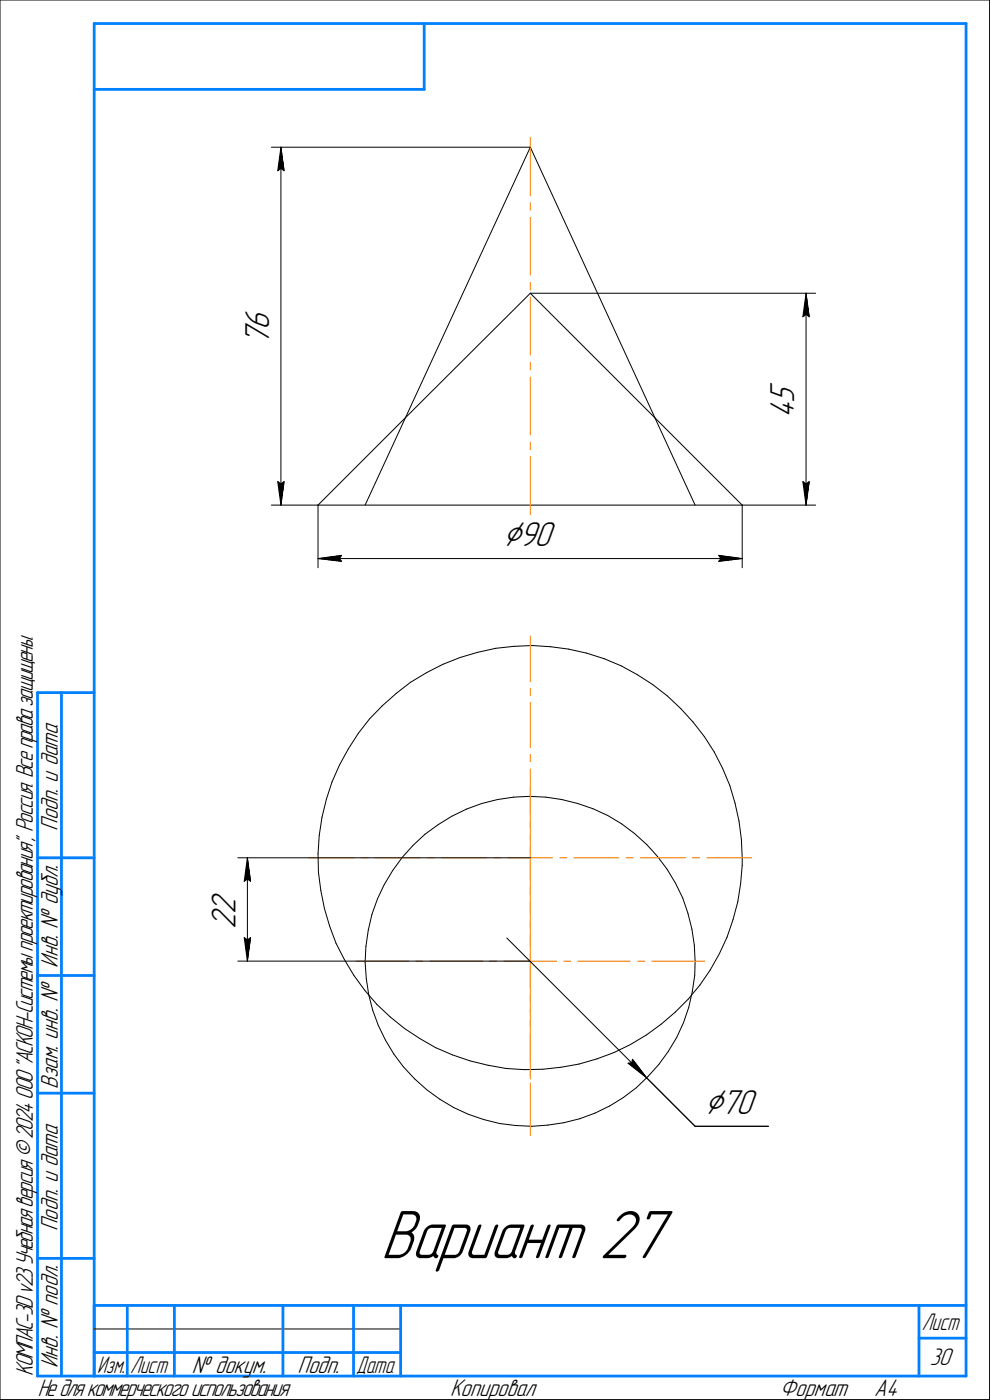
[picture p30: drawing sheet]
<svg xmlns="http://www.w3.org/2000/svg" width="210mm" height="297mm" viewBox="0 0 210 297" stroke-linecap="round" stroke-linejoin="round" font-family="sans-serif">
<defs><g id="words">
<text font-size="15.6" x="80.8" y="267">Вариант 27</text>
<g font-size="8.5">
<text x="106.7" y="115.9">⌀90</text>
<text x="149.5" y="236.4">⌀70</text>
</g>
<g font-size="7.8">
<text x="57.1" y="70.1" transform="rotate(-90 57.1 70.1)">6</text>
<text x="57.1" y="73.3" transform="rotate(-90 57.1 73.3)">7</text>
<text x="168.5" y="88.6" transform="rotate(-90 168.5 88.6)">4</text>
<text x="168.5" y="85.4" transform="rotate(-90 168.5 85.4)">5</text>
<text x="50" y="197.1" transform="rotate(-90 50 197.1)">2</text>
<text x="50" y="193.9" transform="rotate(-90 50 193.9)">2</text>
</g>
<g font-size="5.4">
<text x="12.3" y="176.2" transform="rotate(-90 12.3 176.2)">Подп. и дата</text>
<text x="12.3" y="205.3" transform="rotate(-90 12.3 205.3)">Инв. № дубл.</text>
<text x="12.3" y="231.1" transform="rotate(-90 12.3 231.1)">Взам. инв. №</text>
<text x="12.3" y="261.2" transform="rotate(-90 12.3 261.2)">Подп. и дата</text>
<text x="7" y="292" transform="rotate(-90 7 292)">КОМПАС-3Dv23Учебнаяверсия©2024ООО&quot;АСКОН-Системыпроектирования&quot;, Россия. Всеправазащищены.</text>
<text x="12.3" y="290.3" transform="rotate(-90 12.3 290.3)">Инв. № подл.</text>
<text x="40.7" y="291.3">№ докум.</text>
<text x="63.1" y="291.3">Подп.</text>
<text x="197.3" y="289.8">30</text>
<text x="8" y="296.3">Недлякоммерческогоиспользования</text>
<text x="95.5" y="296.3">Копировал</text>
<text x="165.5" y="296.3">Формат</text>
<text x="185.5" y="296.3">A4</text>
</g>
<g font-size="5.3">
<text x="195.6" y="282.3">Лист</text>
<text x="20.6" y="291.3">Изм.</text>
<text x="27.6" y="291.3">Лист</text>
<text x="75.6" y="291.3">Дата</text>
</g>
</g></defs>
<g fill="none" stroke="#000" stroke-width=".21">
<path d="M0 0v297zM0 0h210zM210 0v297zM57.6 31.2h54.9zM58.9 36.2l.7-.5zM59.6 31.2l.7 5zM59.6 35.7l.7 .5zM59.6 31.2l-.7 5zM59.6 31.2v76zM112.5 31.2l-35 76zM112.5 31.2l35 76zM112.5 62.2l26.4 26.4z"/>
<path d="M112.5 62.2h60.6zM170.3 67.2l.7-.5zM171 62.2l.7 5zM171 66.7l.7 .5zM171 62.2l-.7 5zM171 62.2v45zM86 88.6l-18.5 18.6zM86 88.6l26.5-26.4zM138.9 88.6l18.6 18.6zM57.6 107.2h9.9zM58.9 102.2l.7 5zM58.9 102.2l.7 .5z"/>
<path d="M59.6 102.7l.7-.5zM60.3 102.2l-.7 5zM67.5 107.2h90zM67.5 107.2v13.3zM67.5 118.5l5-.6zM67.5 118.5l5 .6zM67.5 118.5h90zM72 118.5l.5 .6zM72.5 117.9l-.5 .6zM152.5 119.1l5-.6zM152.5 117.9l.5 .6zM152.5 117.9l5 .6z"/>
<path d="M153 118.5l-.5 .6zM157.5 107.2h15.6zM157.5 107.2v13.3zM170.3 102.2l.7 5zM170.3 102.2l.7 .5zM171 102.7l.7-.5zM171.7 102.2l-.7 5zM97.6 139.5l3.7-1.1zM101.3 138.4l3.9-.8zM105.2 137.6l3.9-.4zM109.1 137.2l3.8-.2zM112.9 137l3.9 .2z"/>
<path d="M116.8 137.2l3.8 .6zM120.6 137.8l3.9 .8zM124.5 138.6l3.7 1.2zM128.2 139.8l3.6 1.5zM73.9 158.9l-1.8 3.4zM76 155.6l-2.1 3.3zM78.4 152.6l-2.4 3zM81.1 149.8l3-2.6zM81.1 149.8l-2.7 2.8zM84.1 147.2l3-2.4zM87.1 144.8l3.4-2.1zM90.5 142.7l3.5-1.7z"/>
<path d="M94 141l3.6-1.5zM131.8 141.3l3.4 1.9zM135.2 143.2l3.3 2.1zM138.5 145.3l3.1 2.4zM141.6 147.7l2.8 2.7zM144.4 150.4l2.7 2.8zM147.1 153.2l2.3 3.1zM149.4 156.3l2.2 3.3zM151.6 159.6l1.7 3.5zM67.7 177.3l-.2 3.9zM68.3 173.4l-.6 3.9zM69.3 169.6l-1 3.8z"/>
<path d="M70.4 165.9l-1.1 3.7zM72.1 162.3l-1.7 3.6zM87.6 179.4l2.6-2.4zM87.6 179.4l-2.3 2.5zM90.2 177l2.8-2zM93 175l2.8-1.8zM95.8 173.2l3.2-1.5zM99 171.7l3.2-1.2zM102.2 170.5l3.4-.8zM105.6 169.7l3.4-.5zM109 169.2l3.4-.2zM112.4 169l3.4 .2z"/>
<path d="M115.8 169.2l3.4 .5zM119.2 169.7l3.4 .8zM122.6 170.5l3.2 1.1zM125.8 171.6l3.1 1.5zM128.9 173.1l3 1.7zM131.9 174.8l2.7 2.1zM134.6 176.9l2.6 2.3zM137.2 179.2l2.3 2.6zM153.3 163.1l1.6 3.6zM154.9 166.7l1.1 3.7zM156 170.4l.8 3.8zM156.8 174.2l.5 3.9z"/>
<path d="M157.3 178.1l.2 3.9zM50.5 182h62zM51.8 187l.7-.5zM51.8 199l.7 5zM51.8 199l.7 .5zM52.5 182l.7 5zM52.5 186.5l.7 .5zM52.5 182l-.7 5zM52.5 199.5l.7-.5zM52.5 182v22zM53.2 199l-.7 5zM67.5 181.2l.1 3.9z"/>
<path d="M67.6 185.1l.5 3.9zM68.1 189l.7 3.8zM68.8 192.8l1.1 3.7zM69.9 196.5l1.4 3.7zM78.1 197.4l-.5 3.4zM78.9 194.1l-.8 3.3zM80.1 190.8l-1.2 3.3zM81.5 187.7l-1.4 3.1zM83.3 184.7l-1.8 3zM85.3 181.9l-2 2.8zM107.5 199.1l29.7 29.7zM139.5 181.8l2.1 2.7z"/>
<path d="M141.6 184.5l1.7 3zM143.3 187.5l1.6 3.1zM144.9 190.6l1.1 3.2zM146 193.8l.8 3.4zM146.8 197.2l.5 3.4zM154.3 198.9l-1.6 3.5zM155.5 195.2l-1.2 3.7zM156.5 191.3l-1 3.9zM157.1 187.5l-.6 3.8zM157.5 183.6l-.4 3.9zM157.5 182v1.6zM50.5 204h62z"/>
<path d="M71.3 200.2l1.8 3.4zM73.1 203.6l2 3.4zM75.1 207l2.3 3.1zM77.4 210.1l2.5 3zM77.5 204.2l.2 3.5zM77.6 200.8l-.1 3.4zM77.7 207.7l.5 3.4zM78.2 211.1l.9 3.3zM79.1 214.4l1.2 3.2zM79.9 213.1l2.9 2.7zM80.3 217.6l1.5 3.1zM82.8 215.8l3.1 2.5z"/>
<path d="M85.9 218.3l3.2 2.1zM137.2 219.6l3.1-2.3zM140.3 217.3l3-2.5zM143.3 214.8l2.7-2.8zM145 217l-1.4 3.1zM146.1 213.8l-1.1 3.2zM146.9 210.4l-.8 3.4zM147.3 200.6l.2 3.4zM147.4 207l-.5 3.4zM147.5 204l-.1 3zM148.5 209l-2.5 3zM150.7 205.8l-2.2 3.2z"/>
<path d="M152.7 202.4l-2 3.4zM81.8 220.7l1.8 3zM83.6 223.7l2 2.7zM85.6 226.4l2.4 2.5zM88 228.9l2.5 2.3zM89.1 220.4l3.4 1.9zM90.5 231.2l2.8 2.1zM92.5 222.3l3.5 1.6zM93.3 233.3l3 1.7zM96 223.9l3.7 1.2zM96.3 235l3.1 1.5zM99.4 236.5l3.2 1.1z"/>
<path d="M99.7 225.1l3.8 1zM102.6 237.6l3.4 .8zM103.5 226.1l3.9 .6zM106 238.4l3.4 .4zM107.4 226.7l3.9 .3zM109.4 238.8l3.5 .2zM111.3 227l3.8-.1zM112.9 239l3.3-.2zM115.1 226.9l3.9-.4zM116.2 238.8l3.4-.5zM119 226.5l3.9-.7zM119.6 238.3l3.4-.9z"/>
<path d="M122.9 225.8l3.8-1.1zM123 237.4l3.2-1.2zM126.2 236.2l3.2-1.5zM126.7 224.7l3.6-1.3zM129.4 234.7l2.8-1.8zM130.3 223.4l3.5-1.7zM132.2 232.9l2.8-2.1zM133.3 225.6l3.9 3.2zM133.3 225.6h.7zM133.8 221.7l3.4-2.1zM134.2 224.8l-.2 .8zM134.2 224.8l3 4z"/>
<path d="M135 230.8l2.5-2.4zM137.2 228.8l10.3 10.2zM139.8 225.9l-2.3 2.5zM141.8 223.1l-2 2.8zM143.6 220.1l-1.8 3zM147.5 239h15.6zM0 297h210zM20 282h65z"/>
</g>
<g fill="none" stroke="#ff8000" stroke-width=".21">
<path d="M112.5 29.2v12.4zM112.5 59.9v1.7zM112.5 46.1v12.3zM112.5 43v1.6zM112.5 76.9v1.6zM112.5 63.1v12.3zM112.5 96.9v12.3zM112.5 93.8v1.6zM112.5 80v12.3zM112.5 135v9.6zM112.5 146v1.6zM112.5 149.1v9.6z"/>
<path d="M112.5 160.1v1.5zM112.5 163.2v9.5zM112.5 174.2v1.5zM112.5 177.2v4.8zM112.5 167v11.2zM112.5 179.7v1.5zM65.5 182h9.6zM76.5 182h1.6zM79.6 182h9.6zM90.7 182h1.4zM93.6 182h9.6zM104.7 182h1.5z"/>
<path d="M107.7 182h4.8zM112.5 191.3v9.5zM112.5 188.3v1.5zM112.5 182v4.8zM112.5 182h4.8zM112.5 182.7v11.2zM112.5 195.4v1.5zM112.5 198.4v5.6zM118.8 182h1.5zM121.8 182h9.5zM132.8 182h1.6zM135.9 182h9.6z"/>
<path d="M146.9 182h1.5zM149.9 182h9.6zM75.5 204h11.2zM88.2 204h1.5zM91.2 204h11.2zM103.9 204h1.5zM106.9 204h5.6zM112.5 219.5v9.5zM112.5 216.4v1.5zM112.5 205.3v9.7zM112.5 202.4v1.5zM112.5 214.1v11.2z"/>
<path d="M112.5 211.1v1.5zM112.5 204v5.6zM112.5 204h5.6zM119.6 204h1.5zM122.6 204h11.2zM135.3 204h1.5zM138.3 204h11.2zM112.5 229.8v11.2zM112.5 226.8v1.5z"/>
</g>
<g fill="#fff" stroke="#fff" stroke-width=".21">
<path d="M162.9 80.9h7.1zM162.9 80.9h7.1zM162.9 81h7.1zM162.9 81.1h7.1zM162.9 81.2h7.1zM162.9 81.3h7.1zM162.9 81.4h7.1zM162.9 81.4h7.1zM162.9 81.5h7.1zM162.9 81.6h7.1zM162.9 81.7h7.1zM162.9 81.8h7.1zM162.9 81.9h7.1zM162.9 82h7.1zM162.9 82h7.1zM162.9 82.1h7.1zM162.9 82.2h7.1zM162.9 82.3h7.1zM162.9 82.4h7.1zM162.9 82.5h7.1zM162.9 82.5h7.1zM162.9 82.6h7.1zM162.9 82.7h7.1zM162.9 82.8h7.1zM162.9 82.9h7.1zM162.9 83h7.1zM162.9 83.1h7.1zM162.9 83.1h7.1zM162.9 83.2h7.1zM162.9 83.3h7.1zM162.9 83.4h7.1zM162.9 83.5h7.1zM162.9 83.6h7.1zM162.9 83.7h7.1zM162.9 83.7h7.1zM162.9 83.8h7.1zM162.9 83.9h7.1zM162.9 84h7.1zM162.9 84.1h7.1zM162.9 84.2h7.1zM162.9 84.2h7.1zM162.9 84.3h7.1zM162.9 84.4h7.1zM162.9 84.5h7.1zM162.9 84.6h7.1zM162.9 84.7h7.1zM162.9 84.8h7.1zM162.9 84.8h7.1zM162.9 84.9h7.1zM162.9 85h7.1zM162.9 85.1h7.1zM162.9 85.2h7.1zM162.9 85.3h7.1zM162.9 85.3h7.1zM162.9 85.4h7.1zM162.9 85.5h7.1zM162.9 85.6h7.1zM162.9 85.7h7.1zM162.9 85.8h7.1zM162.9 85.9h7.1zM162.9 85.9h7.1zM162.9 86h7.1zM162.9 86.1h7.1zM162.9 86.2h7.1zM162.9 86.3h7.1zM162.9 86.4h7.1zM162.9 86.4h7.1zM162.9 86.5h7.1zM162.9 86.6h7.1zM162.9 86.7h7.1zM162.9 86.8h7.1zM162.9 86.9h7.1zM162.9 87h7.1zM162.9 87h7.1zM162.9 87.1h7.1zM162.9 87.2h7.1zM162.9 87.3h7.1zM162.9 87.4h7.1zM162.9 87.5h7.1zM162.9 87.5h7.1zM162.9 87.6h7.1zM162.9 87.7h7.1zM162.9 87.8h7.1zM162.9 87.9h7.1zM162.9 88h7.1zM162.9 88.1h7.1zM162.9 88.1h7.1zM162.9 88.2h7.1zM162.9 88.3h7.1zM162.9 88.4h7.1zM162.9 88.5h7.1z"/>
<path d="M169.8 101.7h2.5zM169.9 101.8h2.4zM169.9 101.9h2.4zM169.9 101.9h2.4zM169.9 102h2.4zM169.9 102.1h2.4zM169.9 102.2h2.4zM169.9 102.3h2.4zM169.9 102.4h2.3zM170 102.4h2.2zM170 102.5h2.2zM170 102.6h2.2zM170 102.7h2.2zM170 102.8h2.2zM170 102.9h2.2zM170 103h2.1zM170 103h2.1zM170 103.1h2.1zM170.1 103.2h2zM170.1 103.3h2zM170.1 103.4h2zM170.1 103.5h2zM170.1 103.5h1.9zM170.1 103.6h1.9zM170.1 103.7h1.9zM170.1 103.8h1.9zM170.1 103.9h1.9zM170.2 104h1.8zM170.2 104.1h1.8zM170.2 104.1h1.8zM170.2 104.2h1.8zM170.2 104.3h1.8zM170.2 104.4h1.8zM170.2 104.5h1.8zM170.2 104.6h1.8zM170.2 104.6h1.8zM170.3 104.7h1.7zM170.3 104.8h1.6zM170.3 104.9h1.6zM170.3 105h1.6zM170.3 105.1h1.6zM170.3 105.2h1.6zM170.3 105.2h1.6zM170.3 105.3h1.6zM170.3 105.4h1.5zM170.3 105.5h1.5zM170.3 105.6h1.5zM170.4 105.7h1.3zM170.4 105.7h1.3zM170.5 105.8h1.1zM170.5 105.9h1.1zM170.5 106h1zM170.6 106.1h.9zM170.6 106.2h.9zM170.7 106.3h.7zM170.7 106.3h.7zM170.8 106.4h.6zM170.8 106.5h.6zM170.8 106.6h.5zM170.9 106.7h.4zM170.9 106.8h.4zM170.9 106.8h.3zM170.9 106.9h.3z"/>
<path d="M170.9 62.5h.3zM170.9 62.6h.3zM170.9 62.7h.4zM170.9 62.7h.4zM170.8 62.8h.5zM170.8 62.9h.6zM170.8 63h.6zM170.7 63.1h.7zM170.7 63.2h.7zM170.6 63.2h.9zM170.6 63.3h.9zM170.5 63.4h1zM170.5 63.5h1.1zM170.5 63.6h1.1zM170.4 63.7h1.3zM170.4 63.8h1.3zM170.3 63.8h1.5zM170.3 63.9h1.5zM170.3 64h1.5zM170.3 64.1h1.6zM170.3 64.2h1.6zM170.3 64.3h1.6zM170.3 64.3h1.6zM170.3 64.4h1.6zM170.3 64.5h1.6zM170.3 64.6h1.6zM170.3 64.7h1.7zM170.2 64.8h1.8zM170.2 64.9h1.8zM170.2 64.9h1.8zM170.2 65h1.8zM170.2 65.1h1.8zM170.2 65.2h1.8zM170.2 65.3h1.8zM170.2 65.4h1.8zM170.2 65.4h1.8zM170.1 65.5h1.9zM170.1 65.6h1.9zM170.1 65.7h1.9zM170.1 65.8h1.9zM170.1 65.9h1.9zM170.1 66h2zM170.1 66h2zM170.1 66.1h2zM170.1 66.2h2zM170 66.3h2.1zM170 66.4h2.1zM170 66.5h2.1zM170 66.5h2.2zM170 66.6h2.2zM170 66.7h2.2zM170 66.8h2.2zM170 66.9h2.2zM170 67h2.2zM169.9 67.1h2.3zM169.9 67.1h2.4zM169.9 67.2h2.4zM169.9 67.3h2.4zM169.9 67.4h2.4zM169.9 67.5h2.4zM169.9 67.6h2.4zM169.9 67.6h2.4z"/>
<path d="M51.5 65.1h7.1zM51.5 65.2h7.1zM51.5 65.3h7.1zM51.5 65.4h7.1zM51.5 65.4h7.1zM51.5 65.5h7.1zM51.5 65.6h7.1zM51.5 65.7h7.1zM51.5 65.8h7.1zM51.5 65.9h7.1zM51.5 66h7.1zM51.5 66h7.1zM51.5 66.1h7.1zM51.5 66.2h7.1zM51.5 66.3h7.1zM51.5 66.4h7.1zM51.5 66.5h7.1zM51.5 66.5h7.1zM51.5 66.6h7.1zM51.5 66.7h7.1zM51.5 66.8h7.1zM51.5 66.9h7.1zM51.5 67h7.1zM51.5 67.1h7.1zM51.5 67.1h7.1zM51.5 67.2h7.1zM51.5 67.3h7.1zM51.5 67.4h7.1zM51.5 67.5h7.1zM51.5 67.6h7.1zM51.5 67.6h7.1zM51.5 67.7h7.1zM51.5 67.8h7.1zM51.5 67.9h7.1zM51.5 68h7.1zM51.5 68.1h7.1zM51.5 68.2h7.1zM51.5 68.2h7.1zM51.5 68.3h7.1zM51.5 68.4h7.1zM51.5 68.5h7.1zM51.5 68.6h7.1zM51.5 68.7h7.1zM51.5 68.7h7.1zM51.5 68.8h7.1zM51.5 68.9h7.1zM51.5 69h7.1zM51.5 69.1h7.1zM51.5 69.2h7.1zM51.5 69.3h7.1zM51.5 69.3h7.1zM51.5 69.4h7.1zM51.5 69.5h7.1zM51.5 69.6h7.1zM51.5 69.7h7.1zM51.5 69.8h7.1zM51.5 69.8h7.1zM51.5 69.9h7.1zM51.5 70h7.1zM51.5 70.1h7.1zM51.5 70.2h7.1zM51.5 70.3h7.1zM51.5 70.4h7.1zM51.5 70.4h7.1zM51.5 70.5h7.1zM51.5 70.6h7.1zM51.5 70.7h7.1zM51.5 70.8h7.1zM51.5 70.9h7.1zM51.5 71h7.1zM51.5 71h7.1zM51.5 71.1h7.1zM51.5 71.2h7.1zM51.5 71.3h7.1zM51.5 71.4h7.1zM51.5 71.5h7.1zM51.5 71.5h7.1zM51.5 71.6h7.1zM51.5 71.7h7.1zM51.5 71.8h7.1zM51.5 71.9h7.1zM51.5 72h7.1zM51.5 72.1h7.1zM51.5 72.1h7.1zM51.5 72.2h7.1zM51.5 72.3h7.1zM51.5 72.4h7.1zM51.5 72.5h7.1zM51.5 72.6h7.1zM51.5 72.6h7.1zM51.5 72.7h7.1zM51.5 72.8h7.1zM51.5 72.9h7.1zM51.5 73h7.1zM51.5 73.1h7.1zM51.5 73.2h7.1zM51.5 73.2h7.1z"/>
<path d="M58.4 101.7h2.5zM58.5 101.8h2.4zM58.5 101.9h2.4zM58.5 101.9h2.4zM58.5 102h2.4zM58.5 102.1h2.4zM58.5 102.2h2.4zM58.5 102.3h2.4zM58.5 102.4h2.3zM58.6 102.4h2.2zM58.6 102.5h2.2zM58.6 102.6h2.2zM58.6 102.7h2.2zM58.6 102.8h2.2zM58.6 102.9h2.2zM58.6 103h2.1zM58.6 103h2.1zM58.6 103.1h2.1zM58.7 103.2h2zM58.7 103.3h2zM58.7 103.4h2zM58.7 103.5h2zM58.7 103.5h1.9zM58.7 103.6h1.9zM58.7 103.7h1.9zM58.7 103.8h1.9zM58.7 103.9h1.9zM58.8 104h1.8zM58.8 104.1h1.8zM58.8 104.1h1.8zM58.8 104.2h1.7zM58.8 104.3h1.7zM58.8 104.4h1.7zM58.8 104.5h1.7zM58.8 104.6h1.7zM58.8 104.6h1.7zM58.8 104.7h1.7zM58.8 104.8h1.7zM58.8 104.9h1.7zM58.8 105h1.7zM58.8 105.1h1.7zM58.8 105.2h1.7zM58.8 105.2h1.7zM58.8 105.3h1.7zM58.8 105.4h1.6zM58.9 105.5h1.5zM58.9 105.6h1.5zM59 105.7h1.3zM59 105.7h1.3zM59.1 105.8h1.1zM59.1 105.9h1.1zM59.1 106h1zM59.2 106.1h.9zM59.2 106.2h.9zM59.3 106.3h.7zM59.3 106.3h.7zM59.4 106.4h.5zM59.4 106.5h.5zM59.4 106.6h.5zM59.4 106.7h.5zM59.4 106.8h.5zM59.5 106.8h.3zM59.5 106.9h.3z"/>
<path d="M59.5 31.5h.3zM59.5 31.6h.3zM59.4 31.7h.5zM59.4 31.7h.5zM59.4 31.8h.5zM59.4 31.9h.5zM59.4 32h.5zM59.3 32.1h.7zM59.3 32.2h.7zM59.2 32.3h.9zM59.2 32.3h.9zM59.1 32.4h1zM59.1 32.5h1.1zM59.1 32.6h1.1zM59 32.7h1.3zM59 32.8h1.3zM58.9 32.9h1.5zM58.9 32.9h1.5zM58.8 33h1.6zM58.8 33.1h1.7zM58.8 33.2h1.7zM58.8 33.3h1.7zM58.8 33.4h1.7zM58.8 33.4h1.7zM58.8 33.5h1.7zM58.8 33.6h1.7zM58.8 33.7h1.7zM58.8 33.8h1.7zM58.8 33.9h1.7zM58.8 34h1.7zM58.8 34h1.7zM58.8 34.1h1.7zM58.8 34.2h1.7zM58.8 34.3h1.8zM58.8 34.4h1.8zM58.8 34.5h1.8zM58.7 34.5h1.9zM58.7 34.6h1.9zM58.7 34.7h1.9zM58.7 34.8h1.9zM58.7 34.9h1.9zM58.7 35h2zM58.7 35.1h2zM58.7 35.1h2zM58.7 35.2h2zM58.6 35.3h2.1zM58.6 35.4h2.1zM58.6 35.5h2.1zM58.6 35.6h2.2zM58.6 35.6h2.2zM58.6 35.7h2.2zM58.6 35.8h2.2zM58.6 35.9h2.2zM58.6 36h2.2zM58.5 36.1h2.3zM58.5 36.2h2.4zM58.5 36.2h2.4zM58.5 36.3h2.4zM58.5 36.4h2.4zM58.5 36.5h2.4zM58.5 36.6h2.4zM58.5 36.7h2.4z"/>
<path d="M80.8 255.8h62.6zM80.8 255.9h62.6zM80.8 255.9h62.6zM80.8 256h62.6zM80.8 256.1h62.6zM80.8 256.2h62.6zM80.8 256.3h62.6zM80.8 256.4h62.6zM80.8 256.5h62.6zM80.8 256.5h62.6zM80.8 256.6h62.6zM80.8 256.7h62.6zM80.8 256.8h62.6zM80.8 256.9h62.6zM80.8 257h62.6zM80.8 257h62.6zM80.8 257.1h62.6zM80.8 257.2h62.6zM80.8 257.3h62.6zM80.8 257.4h62.6zM80.8 257.5h62.6zM80.8 257.6h62.6zM80.8 257.6h62.6zM80.8 257.7h62.6zM80.8 257.8h62.6zM80.8 257.9h62.6zM80.8 258h62.6zM80.8 258.1h62.6zM80.8 258.1h62.6zM80.8 258.2h62.6zM80.8 258.3h62.6zM80.8 258.4h62.6zM80.8 258.5h62.6zM80.8 258.6h62.6zM80.8 258.7h62.6zM80.8 258.7h62.6zM80.8 258.8h62.6zM80.8 258.9h62.6zM80.8 259h62.6zM80.8 259.1h62.6zM80.8 259.2h62.6zM80.8 259.2h62.6zM80.8 259.3h62.6zM80.8 259.4h62.6zM80.8 259.5h62.6zM80.8 259.6h62.6zM80.8 259.7h62.6zM80.8 259.8h62.6zM80.8 259.8h62.6zM80.8 259.9h62.6zM80.8 260h62.6zM80.8 260.1h62.6zM80.8 260.2h62.6zM80.8 260.3h62.6zM80.8 260.3h62.6zM80.8 260.4h62.6zM80.8 260.5h62.6zM80.8 260.6h62.6zM80.8 260.7h62.6zM80.8 260.8h62.6zM80.8 260.9h62.6zM80.8 260.9h62.6zM80.8 261h62.6zM80.8 261.1h62.6zM80.8 261.2h62.6zM80.8 261.3h62.6zM80.8 261.4h62.6zM80.8 261.5h62.6zM80.8 261.5h62.6zM80.8 261.6h62.6zM80.8 261.7h62.6zM80.8 261.8h62.6zM80.8 261.9h62.6zM80.8 262h62.6zM80.8 262h62.6zM80.8 262.1h62.6zM80.8 262.2h62.6zM80.8 262.3h62.6zM80.8 262.4h62.6zM80.8 262.5h62.6zM80.8 262.6h62.6zM80.8 262.6h62.6zM80.8 262.7h62.6zM80.8 262.8h62.6zM80.8 262.9h62.6zM80.8 263h62.6zM80.8 263.1h62.6zM80.8 263.1h62.6zM80.8 263.2h62.6zM80.8 263.3h62.6zM80.8 263.4h62.6zM80.8 263.5h62.6zM80.8 263.6h62.6zM80.8 263.7h62.6zM80.8 263.7h62.6zM80.8 263.8h62.6zM80.8 263.9h62.6zM80.8 264h62.6zM80.8 264.1h62.6zM80.8 264.2h62.6zM80.8 264.2h62.6zM80.8 264.3h62.6zM80.8 264.4h62.6zM80.8 264.5h62.6zM80.8 264.6h62.6zM80.8 264.7h62.6zM80.8 264.8h62.6zM80.8 264.8h62.6zM80.8 264.9h62.6zM80.8 265h62.6zM80.8 265.1h62.6zM80.8 265.2h62.6zM80.8 265.3h62.6zM80.8 265.3h62.6zM80.8 265.4h62.6zM80.8 265.5h62.6zM80.8 265.6h62.6zM80.8 265.7h62.6zM80.8 265.8h62.6zM80.8 265.9h62.6zM80.8 265.9h62.6zM80.8 266h62.6zM80.8 266.1h62.6zM80.8 266.2h62.6zM80.8 266.3h62.6zM80.8 266.4h62.6zM80.8 266.4h62.6zM80.8 266.5h62.6zM80.8 266.6h62.6zM80.8 266.7h62.6zM80.8 266.8h62.6zM80.8 266.9h62.6zM80.8 267h62.6zM80.8 267h62.6zM80.8 267.1h62.6zM80.8 267.2h62.6zM80.8 267.3h62.6zM80.8 267.4h62.6zM80.8 267.5h62.6zM80.8 267.5h62.6zM80.8 267.6h62.6zM80.8 267.7h62.6zM80.8 267.8h62.6zM80.8 267.9h62.6zM80.8 268h62.6zM80.8 268.1h62.6zM80.8 268.1h62.6zM80.8 268.2h62.6zM80.8 268.3h62.6zM80.8 268.4h62.6zM80.8 268.5h62.6zM80.8 268.6h62.6zM80.8 268.6h62.6zM80.8 268.7h62.6zM80.8 268.8h62.6zM80.8 268.9h62.6zM80.8 269h62.6zM80.8 269.1h62.6zM80.8 269.2h62.6zM80.8 269.2h62.6zM80.8 269.3h62.6zM80.8 269.4h62.6zM80.8 269.5h62.6zM80.8 269.6h62.6zM80.8 269.7h62.6zM80.8 269.7h62.6zM80.8 269.8h62.6zM80.8 269.9h62.6zM80.8 270h62.6z"/>
<path d="M106.7 110.2h11.6zM106.7 110.3h11.6zM106.7 110.4h11.6zM106.7 110.5h11.6zM106.7 110.6h11.6zM106.7 110.7h11.6zM106.7 110.7h11.6zM106.7 110.8h11.6zM106.7 110.9h11.6zM106.7 111h11.6zM106.7 111.1h11.6zM106.7 111.2h11.6zM106.7 111.3h11.6zM106.7 111.3h11.6zM106.7 111.4h11.6zM106.7 111.5h11.6zM106.7 111.6h11.6zM106.7 111.7h11.6zM106.7 111.8h11.6zM106.7 111.8h11.6zM106.7 111.9h11.6zM106.7 112h11.6zM106.7 112.1h11.6zM106.7 112.2h11.6zM106.7 112.3h11.6zM106.7 112.4h11.6zM106.7 112.4h11.6zM106.7 112.5h11.6zM106.7 112.6h11.6zM106.7 112.7h11.6zM106.7 112.8h11.6zM106.7 112.9h11.6zM106.7 112.9h11.6zM106.7 113h11.6zM106.7 113.1h11.6zM106.7 113.2h11.6zM106.7 113.3h11.6zM106.7 113.4h11.6zM106.7 113.5h11.6zM106.7 113.5h11.6zM106.7 113.6h11.6zM106.7 113.7h11.6zM106.7 113.8h11.6zM106.7 113.9h11.6zM106.7 114h11.6zM106.7 114h11.6zM106.7 114.1h11.6zM106.7 114.2h11.6zM106.7 114.3h11.6zM106.7 114.4h11.6zM106.7 114.5h11.6zM106.7 114.6h11.6zM106.7 114.6h11.6zM106.7 114.7h11.6zM106.7 114.8h11.6zM106.7 114.9h11.6zM106.7 115h11.6zM106.7 115.1h11.6zM106.7 115.1h11.6zM106.7 115.2h11.6zM106.7 115.3h11.6zM106.7 115.4h11.6zM106.7 115.5h11.6zM106.7 115.6h11.6zM106.7 115.7h11.6zM106.7 115.7h11.6zM106.7 115.8h11.6zM106.7 115.9h11.6zM106.7 116h11.6zM106.7 116.1h11.6zM106.7 116.2h11.6zM106.7 116.2h11.6zM106.7 116.3h11.6zM106.7 116.4h11.6zM106.7 116.5h11.6zM106.7 116.6h11.6zM106.7 116.7h11.6zM106.7 116.8h11.6zM106.7 116.8h11.6zM106.7 116.9h11.6zM106.7 117h11.6zM106.7 117.1h11.6zM106.7 117.2h11.6zM106.7 117.3h11.6zM106.7 117.3h11.6zM106.7 117.4h11.6z"/>
<path d="M72.4 117.3h.6zM71.8 117.4h1.2zM71.1 117.5h1.9zM70.5 117.6h2.5zM69.9 117.7h3.1zM69.3 117.8h3.7zM69.1 117.9h3.9zM68.9 117.9h4.1zM68.7 118h4.3zM68.5 118.1h4.5zM68.3 118.2h4.7zM68.1 118.3h4.9zM67.9 118.4h5.1zM67.7 118.4h5.3zM67.5 118.5h5.5zM67.7 118.6h5.3zM68 118.7h5zM68.2 118.8h4.8zM68.4 118.9h4.6zM68.7 119h4.3zM68.8 119h4.2zM69.1 119.1h3.9zM69.3 119.2h3.7zM69.9 119.3h3.1zM70.5 119.4h2.5zM71.1 119.5h1.9zM71.8 119.5h1.2zM72.4 119.6h.6z"/>
<path d="M152 117.3h.7zM152 117.4h1.2zM152 117.5h1.8zM152 117.6h2.5zM152 117.7h3.1zM152 117.8h3.7zM152 117.9h4zM152 117.9h4.1zM152 118h4.3zM152 118.1h4.5zM152 118.2h4.7zM152 118.3h4.9zM152 118.4h5.1zM152 118.4h5.3zM152 118.5h5.5zM152 118.6h5.3zM152 118.7h5.1zM152 118.8h4.9zM152 118.9h4.6zM152 119h4.4zM152 119h4.2zM152 119.1h4zM152 119.2h3.7zM152 119.3h3.1zM152 119.4h2.5zM152 119.5h1.8zM152 119.5h1.2zM152 119.6h.7z"/>
<path d="M134.1 224.1h.2zM134 224.2h.4zM133.9 224.3h.6zM133.9 224.4h.6zM133.8 224.5h.7zM133.7 224.5h.9zM133.6 224.6h1.1zM133.5 224.7h1.3zM133.4 224.8h1.4zM133.3 224.9h1.6zM133.3 225h1.7zM133.2 225h1.8zM133.1 225.1h2zM133 225.2h2.1zM132.9 225.3h2.3zM132.8 225.4h2.5zM132.8 225.5h2.6zM132.7 225.6h2.7zM132.6 225.6h2.9zM132.5 225.7h3.1zM132.7 225.8h2.9zM132.8 225.9h2.8zM132.8 226h2.9zM133 226.1h2.8zM133.1 226.1h2.8zM133.2 226.2h2.8zM133.3 226.3h2.7zM133.4 226.4h2.7zM133.5 226.5h2.6zM133.6 226.6h2.6zM133.8 226.7h2.4zM133.9 226.7h2.4zM133.9 226.8h2.5zM134.1 226.9h2.4zM134.2 227h2.3zM134.3 227.1h2.3zM134.5 227.2h2.1zM134.5 227.2h2.2zM134.6 227.3h2.1zM134.7 227.4h2zM134.9 227.5h1.8zM135 227.6h1.7zM135 227.7h1.8zM135.2 227.8h1.6zM135.3 227.8h1.6zM135.4 227.9h1.5zM135.5 228h1.5zM135.7 228.1h1.3zM135.9 228.2h1.1zM136.1 228.3h1zM136.3 228.3h.8zM136.5 228.4h.7zM136.7 228.5h.5zM136.9 228.6h.3zM137.1 228.7h.1z"/>
<path d="M149.5 230.7h11.6zM149.5 230.8h11.6zM149.5 230.9h11.6zM149.5 231h11.6zM149.5 231.1h11.6zM149.5 231.1h11.6zM149.5 231.2h11.6zM149.5 231.3h11.6zM149.5 231.4h11.6zM149.5 231.5h11.6zM149.5 231.6h11.6zM149.5 231.6h11.6zM149.5 231.7h11.6zM149.5 231.8h11.6zM149.5 231.9h11.6zM149.5 232h11.6zM149.5 232.1h11.6zM149.5 232.2h11.6zM149.5 232.2h11.6zM149.5 232.3h11.6zM149.5 232.4h11.6zM149.5 232.5h11.6zM149.5 232.6h11.6zM149.5 232.7h11.6zM149.5 232.7h11.6zM149.5 232.8h11.6zM149.5 232.9h11.6zM149.5 233h11.6zM149.5 233.1h11.6zM149.5 233.2h11.6zM149.5 233.3h11.6zM149.5 233.3h11.6zM149.5 233.4h11.6zM149.5 233.5h11.6zM149.5 233.6h11.6zM149.5 233.7h11.6zM149.5 233.8h11.6zM149.5 233.8h11.6zM149.5 233.9h11.6zM149.5 234h11.6zM149.5 234.1h11.6zM149.5 234.2h11.6zM149.5 234.3h11.6zM149.5 234.4h11.6zM149.5 234.4h11.6zM149.5 234.5h11.6zM149.5 234.6h11.6zM149.5 234.7h11.6zM149.5 234.8h11.6zM149.5 234.9h11.6zM149.5 234.9h11.6zM149.5 235h11.6zM149.5 235.1h11.6zM149.5 235.2h11.6zM149.5 235.3h11.6zM149.5 235.4h11.6zM149.5 235.5h11.6zM149.5 235.5h11.6zM149.5 235.6h11.6zM149.5 235.7h11.6zM149.5 235.8h11.6zM149.5 235.9h11.6zM149.5 236h11.6zM149.5 236.1h11.6zM149.5 236.1h11.6zM149.5 236.2h11.6zM149.5 236.3h11.6zM149.5 236.4h11.6zM149.5 236.5h11.6zM149.5 236.6h11.6zM149.5 236.6h11.6zM149.5 236.7h11.6zM149.5 236.8h11.6zM149.5 236.9h11.6zM149.5 237h11.6zM149.5 237.1h11.6zM149.5 237.2h11.6zM149.5 237.2h11.6zM149.5 237.3h11.6zM149.5 237.4h11.6zM149.5 237.5h11.6zM149.5 237.6h11.6zM149.5 237.7h11.6zM149.5 237.7h11.6zM149.5 237.8h11.6zM149.5 237.9h11.6z"/>
<path d="M44.4 188.9h7.1zM44.4 189h7.1zM44.4 189.1h7.1zM44.4 189.1h7.1zM44.4 189.2h7.1zM44.4 189.3h7.1zM44.4 189.4h7.1zM44.4 189.5h7.1zM44.4 189.6h7.1zM44.4 189.7h7.1zM44.4 189.7h7.1zM44.4 189.8h7.1zM44.4 189.9h7.1zM44.4 190h7.1zM44.4 190.1h7.1zM44.4 190.2h7.1zM44.4 190.2h7.1zM44.4 190.3h7.1zM44.4 190.4h7.1zM44.4 190.5h7.1zM44.4 190.6h7.1zM44.4 190.7h7.1zM44.4 190.8h7.1zM44.4 190.8h7.1zM44.4 190.9h7.1zM44.4 191h7.1zM44.4 191.1h7.1zM44.4 191.2h7.1zM44.4 191.3h7.1zM44.4 191.3h7.1zM44.4 191.4h7.1zM44.4 191.5h7.1zM44.4 191.6h7.1zM44.4 191.7h7.1zM44.4 191.8h7.1zM44.4 191.9h7.1zM44.4 191.9h7.1zM44.4 192h7.1zM44.4 192.1h7.1zM44.4 192.2h7.1zM44.4 192.3h7.1zM44.4 192.4h7.1zM44.4 192.4h7.1zM44.4 192.5h7.1zM44.4 192.6h7.1zM44.4 192.7h7.1zM44.4 192.8h7.1zM44.4 192.9h7.1zM44.4 193h7.1zM44.4 193h7.1zM44.4 193.1h7.1zM44.4 193.2h7.1zM44.4 193.3h7.1zM44.4 193.4h7.1zM44.4 193.5h7.1zM44.4 193.5h7.1zM44.4 193.6h7.1zM44.4 193.7h7.1zM44.4 193.8h7.1zM44.4 193.9h7.1zM44.4 194h7.1zM44.4 194.1h7.1zM44.4 194.1h7.1zM44.4 194.2h7.1zM44.4 194.3h7.1zM44.4 194.4h7.1zM44.4 194.5h7.1zM44.4 194.6h7.1zM44.4 194.6h7.1zM44.4 194.7h7.1zM44.4 194.8h7.1zM44.4 194.9h7.1zM44.4 195h7.1zM44.4 195.1h7.1zM44.4 195.2h7.1zM44.4 195.2h7.1zM44.4 195.3h7.1zM44.4 195.4h7.1zM44.4 195.5h7.1zM44.4 195.6h7.1zM44.4 195.7h7.1zM44.4 195.7h7.1zM44.4 195.8h7.1zM44.4 195.9h7.1zM44.4 196h7.1zM44.4 196.1h7.1zM44.4 196.2h7.1zM44.4 196.3h7.1zM44.4 196.3h7.1zM44.4 196.4h7.1zM44.4 196.5h7.1zM44.4 196.6h7.1zM44.4 196.7h7.1zM44.4 196.8h7.1zM44.4 196.8h7.1zM44.4 196.9h7.1zM44.4 197h7.1z"/>
<path d="M52.4 182.3h.3zM52.4 182.4h.3zM52.3 182.5h.4zM52.3 182.5h.4zM52.2 182.6h.5zM52.2 182.7h.6zM52.2 182.8h.6zM52.2 182.9h.7zM52.2 183h.7zM52.1 183h.9zM52.1 183.1h.9zM52 183.2h1zM52 183.3h1.1zM52 183.4h1.1zM51.9 183.5h1.3zM51.9 183.6h1.3zM51.8 183.6h1.5zM51.8 183.7h1.5zM51.7 183.8h1.6zM51.7 183.9h1.6zM51.7 184h1.6zM51.7 184.1h1.6zM51.7 184.1h1.6zM51.7 184.2h1.6zM51.7 184.3h1.6zM51.7 184.4h1.6zM51.7 184.5h1.7zM51.6 184.6h1.8zM51.6 184.7h1.8zM51.6 184.7h1.8zM51.6 184.8h1.8zM51.6 184.9h1.8zM51.6 185h1.8zM51.6 185.1h1.9zM51.6 185.2h1.9zM51.6 185.3h1.9zM51.6 185.3h1.9zM51.6 185.4h1.9zM51.6 185.5h1.9zM51.6 185.6h1.9zM51.6 185.7h1.9zM51.6 185.8h2zM51.6 185.8h2zM51.6 185.9h2zM51.6 186h2zM51.5 186.1h2.1zM51.5 186.2h2.1zM51.5 186.3h2.1zM51.5 186.4h2.2zM51.5 186.4h2.2zM51.5 186.5h2.2zM51.5 186.6h2.2zM51.5 186.7h2.2zM51.5 186.8h2.2zM51.4 186.9h2.3zM51.4 186.9h2.4zM51.4 187h2.4zM51.4 187.1h2.4zM51.4 187.2h2.4zM51.4 187.3h2.4zM51.4 187.4h2.4zM51.4 187.5h2.4z"/>
<path d="M51.3 198.5h2.5zM51.4 198.5h2.4zM51.4 198.6h2.4zM51.4 198.7h2.4zM51.4 198.8h2.4zM51.4 198.9h2.4zM51.4 199h2.4zM51.4 199.1h2.4zM51.4 199.1h2.3zM51.5 199.2h2.2zM51.5 199.3h2.2zM51.5 199.4h2.2zM51.5 199.5h2.2zM51.5 199.6h2.2zM51.5 199.6h2.2zM51.5 199.7h2.1zM51.5 199.8h2.1zM51.5 199.9h2.1zM51.6 200h2zM51.6 200.1h2zM51.6 200.2h2zM51.6 200.2h2zM51.6 200.3h1.9zM51.6 200.4h1.9zM51.6 200.5h1.9zM51.6 200.6h1.9zM51.6 200.7h1.9zM51.6 200.7h1.9zM51.6 200.8h1.9zM51.6 200.9h1.9zM51.6 201h1.8zM51.6 201.1h1.8zM51.6 201.2h1.8zM51.6 201.3h1.8zM51.6 201.3h1.8zM51.6 201.4h1.8zM51.7 201.5h1.7zM51.7 201.6h1.6zM51.7 201.7h1.6zM51.7 201.8h1.6zM51.7 201.8h1.6zM51.7 201.9h1.6zM51.7 202h1.6zM51.7 202.1h1.6zM51.7 202.2h1.6zM51.8 202.3h1.5zM51.8 202.4h1.5zM51.9 202.4h1.3zM51.9 202.5h1.3zM52 202.6h1.1zM52 202.7h1.1zM52 202.8h1zM52.1 202.9h.9zM52.1 202.9h.9zM52.2 203h.7zM52.2 203.1h.7zM52.2 203.2h.6zM52.2 203.3h.6zM52.2 203.4h.5zM52.3 203.5h.4zM52.3 203.5h.4zM52.4 203.6h.3zM52.4 203.7h.3z"/>
</g>
<g fill="#000" stroke="#000" stroke-width=".21">
<path d="M59.4 32.5h.2zM59.4 32.6h.2zM59.4 32.7h.2zM59.4 32.8h.2zM59.4 32.9h.2zM59.4 32.9h.2zM59.4 33h.2zM59.4 33.1h.2zM59.4 33.2h.2zM59.4 33.3h.2zM59.4 33.4h.2zM59.4 33.4h.2zM59.4 33.5h.2zM59.4 33.6h.2zM59.4 33.7h.2zM59.3 33.8h.3zM59.3 33.9h.3zM59.3 34h.3zM59.3 34h.3zM59.3 34.1h.3zM59.3 34.2h.3zM59.3 34.3h.3zM59.2 34.4h.4zM59.2 34.5h.4zM59.2 34.5h.4zM59.2 34.6h.4zM59.2 34.7h.4zM59.2 34.8h.4zM59.2 34.9h.4zM59.2 35h.4zM59.1 35.1h.5zM59.1 35.1h.5zM59.1 35.2h.5zM59.1 35.3h.5zM59.1 35.4h.5zM59.1 35.5h.5zM59.1 35.6h.5zM59 35.6h.6zM59 35.7h.6zM59 35.8h.5zM59 35.9h.4zM59 36h.3zM59 36.1h.2z"/>
<path d="M59.6 31.9h.2zM59.6 32h.2zM59.6 32.1h.2zM59.6 32.2h.2zM59.6 32.3h.2zM59.6 32.3h.2zM59.6 32.4h.2zM59.6 32.5h.3zM59.6 32.6h.3zM59.6 32.7h.3zM59.6 32.8h.3zM59.6 32.9h.3zM59.6 32.9h.3zM59.6 33h.3zM59.6 33.1h.3zM59.6 33.2h.3zM59.6 33.3h.3zM59.6 33.4h.3zM59.6 33.4h.3zM59.6 33.5h.3zM59.6 33.6h.3zM59.6 33.7h.3zM59.6 33.8h.4zM59.6 33.9h.4zM59.6 34h.4zM59.6 34h.4zM59.6 34.1h.4zM59.6 34.2h.4zM59.6 34.3h.4zM59.6 34.4h.5zM59.6 34.5h.5zM59.6 34.5h.5zM59.6 34.6h.5zM59.6 34.7h.5zM59.6 34.8h.5zM59.6 34.9h.5zM59.6 35h.5zM59.6 35.1h.6zM59.6 35.1h.6zM59.6 35.2h.6zM59.6 35.3h.6zM59.6 35.4h.6zM59.6 35.5h.6zM59.6 35.6h.6zM59.6 35.6h.7zM59.6 35.7h.7zM59.8 35.8h.5zM59.9 35.9h.4zM59.9 36h.4zM60.1 36.1h.2z"/>
<path d="M170.9 63.5h.1zM170.9 63.6h.1zM170.9 63.7h.1zM170.9 63.8h.1zM170.9 63.8h.1zM170.9 63.9h.1zM170.9 64h.1zM170.9 64.1h.1zM170.8 64.2h.2zM170.8 64.3h.2zM170.8 64.3h.2zM170.8 64.4h.2zM170.8 64.5h.2zM170.8 64.6h.2zM170.8 64.7h.2zM170.7 64.8h.3zM170.7 64.9h.3zM170.7 64.9h.3zM170.7 65h.3zM170.7 65.1h.3zM170.7 65.2h.3zM170.7 65.3h.3zM170.6 65.4h.4zM170.6 65.4h.4zM170.6 65.5h.4zM170.6 65.6h.4zM170.6 65.7h.4zM170.6 65.8h.4zM170.6 65.9h.4zM170.6 66h.4zM170.5 66h.5zM170.5 66.1h.5zM170.5 66.2h.5zM170.5 66.3h.5zM170.5 66.4h.5zM170.5 66.5h.5zM170.5 66.5h.5zM170.4 66.6h.6zM170.4 66.7h.6zM170.4 66.8h.5zM170.4 66.9h.5zM170.4 67h.3zM170.4 67.1h.2z"/>
<path d="M171 62.9h.2zM171 63h.2zM171 63.1h.2zM171 63.2h.2zM171 63.2h.2zM171 63.3h.2zM171 63.4h.2zM171 63.5h.3zM171 63.6h.3zM171 63.7h.3zM171 63.8h.3zM171 63.8h.3zM171 63.9h.3zM171 64h.3zM171 64.1h.3zM171 64.2h.4zM171 64.3h.4zM171 64.3h.4zM171 64.4h.4zM171 64.5h.4zM171 64.6h.4zM171 64.7h.4zM171 64.8h.4zM171 64.9h.4zM171 64.9h.4zM171 65h.4zM171 65.1h.4zM171 65.2h.4zM171 65.3h.4zM171 65.4h.5zM171 65.4h.5zM171 65.5h.5zM171 65.6h.5zM171 65.7h.5zM171 65.8h.5zM171 65.9h.5zM171 66h.5zM171 66h.6zM171 66.1h.6zM171 66.2h.6zM171 66.3h.6zM171 66.4h.6zM171 66.5h.6zM171 66.5h.6zM171 66.6h.7zM171 66.7h.7zM171.2 66.8h.5zM171.3 66.9h.4zM171.4 67h.3zM171.5 67.1h.2z"/>
<path d="M59 102.4h.2zM59 102.4h.3zM59 102.5h.4zM59 102.6h.5zM59 102.7h.6zM59 102.8h.6zM59.1 102.9h.5zM59.1 103h.5zM59.1 103h.5zM59.1 103.1h.5zM59.1 103.2h.5zM59.1 103.3h.5zM59.1 103.4h.5zM59.2 103.5h.4zM59.2 103.5h.4zM59.2 103.6h.4zM59.2 103.7h.4zM59.2 103.8h.4zM59.2 103.9h.4zM59.2 104h.4zM59.2 104.1h.4zM59.3 104.1h.3zM59.3 104.2h.3zM59.3 104.3h.3zM59.3 104.4h.3zM59.3 104.5h.3zM59.3 104.6h.3zM59.3 104.6h.3zM59.4 104.7h.2zM59.4 104.8h.2zM59.4 104.9h.2zM59.4 105h.2zM59.4 105.1h.2zM59.4 105.2h.2zM59.4 105.2h.2zM59.4 105.3h.2zM59.4 105.4h.2zM59.4 105.5h.2zM59.4 105.6h.2zM59.4 105.7h.2zM59.4 105.7h.2zM59.4 105.8h.2zM59.4 105.9h.2z"/>
<path d="M60.1 102.4h.2zM59.9 102.4h.4zM59.9 102.5h.4zM59.8 102.6h.5zM59.6 102.7h.7zM59.6 102.8h.7zM59.6 102.9h.6zM59.6 103h.6zM59.6 103h.6zM59.6 103.1h.6zM59.6 103.2h.6zM59.6 103.3h.6zM59.6 103.4h.6zM59.6 103.5h.5zM59.6 103.5h.5zM59.6 103.6h.5zM59.6 103.7h.5zM59.6 103.8h.5zM59.6 103.9h.5zM59.6 104h.5zM59.6 104.1h.5zM59.6 104.1h.4zM59.6 104.2h.4zM59.6 104.3h.4zM59.6 104.4h.4zM59.6 104.5h.4zM59.6 104.6h.4zM59.6 104.6h.4zM59.6 104.7h.3zM59.6 104.8h.3zM59.6 104.9h.3zM59.6 105h.3zM59.6 105.1h.3zM59.6 105.2h.3zM59.6 105.2h.3zM59.6 105.3h.3zM59.6 105.4h.3zM59.6 105.5h.3zM59.6 105.6h.3zM59.6 105.7h.3zM59.6 105.7h.3zM59.6 105.8h.3zM59.6 105.9h.3zM59.6 106h.2zM59.6 106.1h.2zM59.6 106.2h.2zM59.6 106.3h.2zM59.6 106.3h.2zM59.6 106.4h.2zM59.6 106.5h.2z"/>
<path d="M67.5 118.5h4.5zM68.2 118.6h3.9zM68.9 118.7h3.2zM69.7 118.8h2.5zM70.4 118.9h1.9zM71.1 119h1.3zM71.8 119h.7z"/>
<path d="M71.9 117.9h.6zM71.3 118h1.1zM70.6 118.1h1.7zM70 118.2h2.2zM69.4 118.3h2.8zM68.7 118.4h3.4zM68.2 118.4h3.9z"/>
<path d="M152.6 117.9h.6zM152.7 118h1.1zM152.7 118.1h1.7zM152.7 118.2h2.3zM152.8 118.3h2.8zM152.9 118.4h3.4zM153 118.4h3.9z"/>
<path d="M153 118.5h4.5zM153 118.6h3.8zM152.9 118.7h3.2zM152.8 118.8h2.6zM152.7 118.9h2zM152.7 119h1.2zM152.6 119h.6z"/>
<path d="M170.4 102.4h.2zM170.4 102.4h.3zM170.4 102.5h.5zM170.4 102.6h.5zM170.4 102.7h.6zM170.4 102.8h.6zM170.5 102.9h.5zM170.5 103h.5zM170.5 103h.5zM170.5 103.1h.5zM170.5 103.2h.5zM170.5 103.3h.5zM170.5 103.4h.5zM170.6 103.5h.4zM170.6 103.5h.4zM170.6 103.6h.4zM170.6 103.7h.4zM170.6 103.8h.4zM170.6 103.9h.4zM170.6 104h.4zM170.6 104.1h.4zM170.7 104.1h.3zM170.7 104.2h.3zM170.7 104.3h.3zM170.7 104.4h.3zM170.7 104.5h.3zM170.7 104.6h.3zM170.7 104.6h.3zM170.8 104.7h.2zM170.8 104.8h.2zM170.8 104.9h.2zM170.8 105h.2zM170.8 105.1h.2zM170.8 105.2h.2zM170.8 105.2h.2zM170.9 105.3h.1zM170.9 105.4h.1zM170.9 105.5h.1zM170.9 105.6h.1zM170.9 105.7h.1zM170.9 105.7h.1zM170.9 105.8h.1zM170.9 105.9h.1z"/>
<path d="M171.5 102.4h.2zM171.4 102.4h.3zM171.3 102.5h.4zM171.2 102.6h.5zM171 102.7h.7zM171 102.8h.7zM171 102.9h.6zM171 103h.6zM171 103h.6zM171 103.1h.6zM171 103.2h.6zM171 103.3h.6zM171 103.4h.6zM171 103.5h.5zM171 103.5h.5zM171 103.6h.5zM171 103.7h.5zM171 103.8h.5zM171 103.9h.5zM171 104h.5zM171 104.1h.5zM171 104.1h.4zM171 104.2h.4zM171 104.3h.4zM171 104.4h.4zM171 104.5h.4zM171 104.6h.4zM171 104.6h.4zM171 104.7h.4zM171 104.8h.4zM171 104.9h.4zM171 105h.4zM171 105.1h.4zM171 105.2h.4zM171 105.2h.4zM171 105.3h.3zM171 105.4h.3zM171 105.5h.3zM171 105.6h.3zM171 105.7h.3zM171 105.7h.3zM171 105.8h.3zM171 105.9h.3zM171 106h.2zM171 106.1h.2zM171 106.2h.2zM171 106.3h.2zM171 106.3h.2zM171 106.4h.2zM171 106.5h.2z"/>
<path d="M51.9 199.1h.2zM51.9 199.2h.3zM51.9 199.3h.4zM51.9 199.4h.5zM51.9 199.5h.6zM51.9 199.6h.6zM52 199.6h.5zM52 199.7h.5zM52 199.8h.5zM52 199.9h.5zM52 200h.5zM52 200.1h.5zM52 200.2h.5zM52.1 200.2h.4zM52.1 200.3h.4zM52.1 200.4h.4zM52.1 200.5h.4zM52.1 200.6h.4zM52.1 200.7h.4zM52.1 200.7h.4zM52.1 200.8h.4zM52.2 200.9h.3zM52.2 201h.3zM52.2 201.1h.3zM52.2 201.2h.3zM52.2 201.3h.3zM52.2 201.3h.3zM52.2 201.4h.3zM52.2 201.5h.3zM52.2 201.6h.3zM52.2 201.7h.3zM52.2 201.8h.3zM52.2 201.8h.3zM52.2 201.9h.3zM52.2 202h.3zM52.3 202.1h.2zM52.3 202.2h.2zM52.3 202.3h.2zM52.3 202.4h.2zM52.3 202.4h.2zM52.3 202.5h.2zM52.3 202.6h.2zM52.3 202.7h.2z"/>
<path d="M52.3 183.3h.2zM52.3 183.4h.2zM52.3 183.5h.2zM52.3 183.6h.2zM52.3 183.6h.2zM52.3 183.7h.2zM52.3 183.8h.2zM52.3 183.9h.2zM52.2 184h.3zM52.2 184.1h.3zM52.2 184.1h.3zM52.2 184.2h.3zM52.2 184.3h.3zM52.2 184.4h.3zM52.2 184.5h.3zM52.2 184.6h.3zM52.2 184.7h.3zM52.2 184.7h.3zM52.2 184.8h.3zM52.2 184.9h.3zM52.2 185h.3zM52.2 185.1h.3zM52.1 185.2h.4zM52.1 185.3h.4zM52.1 185.3h.4zM52.1 185.4h.4zM52.1 185.5h.4zM52.1 185.6h.4zM52.1 185.7h.4zM52.1 185.8h.4zM52 185.8h.5zM52 185.9h.5zM52 186h.5zM52 186.1h.5zM52 186.2h.5zM52 186.3h.5zM52 186.4h.5zM51.9 186.4h.6zM51.9 186.5h.6zM51.9 186.6h.5zM51.9 186.7h.4zM51.9 186.8h.3zM51.9 186.9h.2z"/>
<path d="M52.5 182.7h.2zM52.5 182.8h.2zM52.5 182.9h.2zM52.5 183h.2zM52.5 183h.2zM52.5 183.1h.2zM52.5 183.2h.2zM52.5 183.3h.2zM52.5 183.4h.2zM52.5 183.5h.2zM52.5 183.6h.2zM52.5 183.6h.2zM52.5 183.7h.2zM52.5 183.8h.2zM52.5 183.9h.2zM52.5 184h.3zM52.5 184.1h.3zM52.5 184.1h.3zM52.5 184.2h.3zM52.5 184.3h.3zM52.5 184.4h.3zM52.5 184.5h.3zM52.5 184.6h.4zM52.5 184.7h.4zM52.5 184.7h.4zM52.5 184.8h.4zM52.5 184.9h.4zM52.5 185h.4zM52.5 185.1h.4zM52.5 185.2h.5zM52.5 185.3h.5zM52.5 185.3h.5zM52.5 185.4h.5zM52.5 185.5h.5zM52.5 185.6h.5zM52.5 185.7h.5zM52.5 185.8h.5zM52.5 185.8h.6zM52.5 185.9h.6zM52.5 186h.6zM52.5 186.1h.6zM52.5 186.2h.6zM52.5 186.3h.6zM52.5 186.4h.6zM52.5 186.4h.7zM52.5 186.5h.7zM52.7 186.6h.5zM52.7 186.7h.5zM52.8 186.8h.4zM53 186.9h.2z"/>
<path d="M53 199.1h.2zM52.8 199.2h.4zM52.7 199.3h.5zM52.7 199.4h.5zM52.5 199.5h.7zM52.5 199.6h.7zM52.5 199.6h.6zM52.5 199.7h.6zM52.5 199.8h.6zM52.5 199.9h.6zM52.5 200h.6zM52.5 200.1h.6zM52.5 200.2h.6zM52.5 200.2h.5zM52.5 200.3h.5zM52.5 200.4h.5zM52.5 200.5h.5zM52.5 200.6h.5zM52.5 200.7h.5zM52.5 200.7h.5zM52.5 200.8h.5zM52.5 200.9h.4zM52.5 201h.4zM52.5 201.1h.4zM52.5 201.2h.4zM52.5 201.3h.4zM52.5 201.3h.4zM52.5 201.4h.4zM52.5 201.5h.3zM52.5 201.6h.3zM52.5 201.7h.3zM52.5 201.8h.3zM52.5 201.8h.3zM52.5 201.9h.3zM52.5 202h.3zM52.5 202.1h.2zM52.5 202.2h.2zM52.5 202.3h.2zM52.5 202.4h.2zM52.5 202.4h.2zM52.5 202.5h.2zM52.5 202.6h.2zM52.5 202.7h.2zM52.5 202.8h.2zM52.5 202.9h.2zM52.5 202.9h.2zM52.5 203h.2zM52.5 203.1h.2zM52.5 203.2h.2zM52.5 203.3h.2z"/>
<path d="M133.3 225.6h.8zM133.4 225.7h.8zM133.5 225.8h.8zM133.6 225.9h.8zM133.8 226h.7zM133.9 226.1h.6zM133.9 226.1h.7zM134 226.2h.7zM134.2 226.3h.6zM134.3 226.4h.6zM134.4 226.5h.6zM134.5 226.6h.5zM134.6 226.7h.5zM134.7 226.7h.5zM134.8 226.8h.5zM135 226.9h.4zM135 227h.5zM135.1 227.1h.5zM135.2 227.2h.4zM135.4 227.2h.3zM135.5 227.3h.3zM135.6 227.4h.3zM135.6 227.5h.4zM135.8 227.6h.3zM135.9 227.7h.2zM136 227.8h.2zM136.1 227.8h.2zM136.2 227.9h.2zM136.3 228h.2zM136.4 228.1h.2z"/>
<path d="M134.2 225h.2zM134.2 225h.3zM134.2 225.1h.3zM134.1 225.2h.4zM134.1 225.3h.5zM134.1 225.4h.6zM134.1 225.5h.7zM134 225.6h.8zM134.1 225.6h.8zM134.2 225.7h.8zM134.3 225.8h.7zM134.4 225.9h.6zM134.5 226h.6zM134.5 226.1h.7zM134.6 226.1h.7zM134.7 226.2h.7zM134.8 226.3h.6zM134.9 226.4h.6zM135 226.5h.6zM135 226.6h.6zM135.1 226.7h.5zM135.2 226.7h.5zM135.3 226.8h.5zM135.4 226.9h.5zM135.5 227h.4zM135.6 227.1h.4zM135.6 227.2h.5zM135.7 227.2h.4zM135.8 227.3h.3zM135.9 227.4h.3zM136 227.5h.3zM136.1 227.6h.3zM136.1 227.7h.4zM136.2 227.8h.3zM136.3 227.8h.3zM136.4 227.9h.3zM136.5 228h.2zM136.6 228.1h.1zM136.7 228.2h.1zM136.7 228.3h.2zM136.8 228.3h.2z"/>
</g>
<g fill="none" stroke="#0080ff" stroke-width=".59">
<path d="M20 5v287zM20 5h185zM20 19h70zM90 5v14zM205 5v287zM8 147v145zM8 147h12zM13 147v145zM8 182h12zM8 207h12zM8 232h12zM8 267h12z"/>
<path d="M20 277h185zM20 277v15zM27 277v15zM37 277v15zM60 277v15zM75 277v15zM85 277v15zM195 277v15zM8 292h12zM20 292h185zM20 287h7zM27 287h10z"/>
<path d="M37 287h23zM60 287h15zM75 287h10zM195 284h10z"/>
</g>
<use href="#words"/>
</svg>
